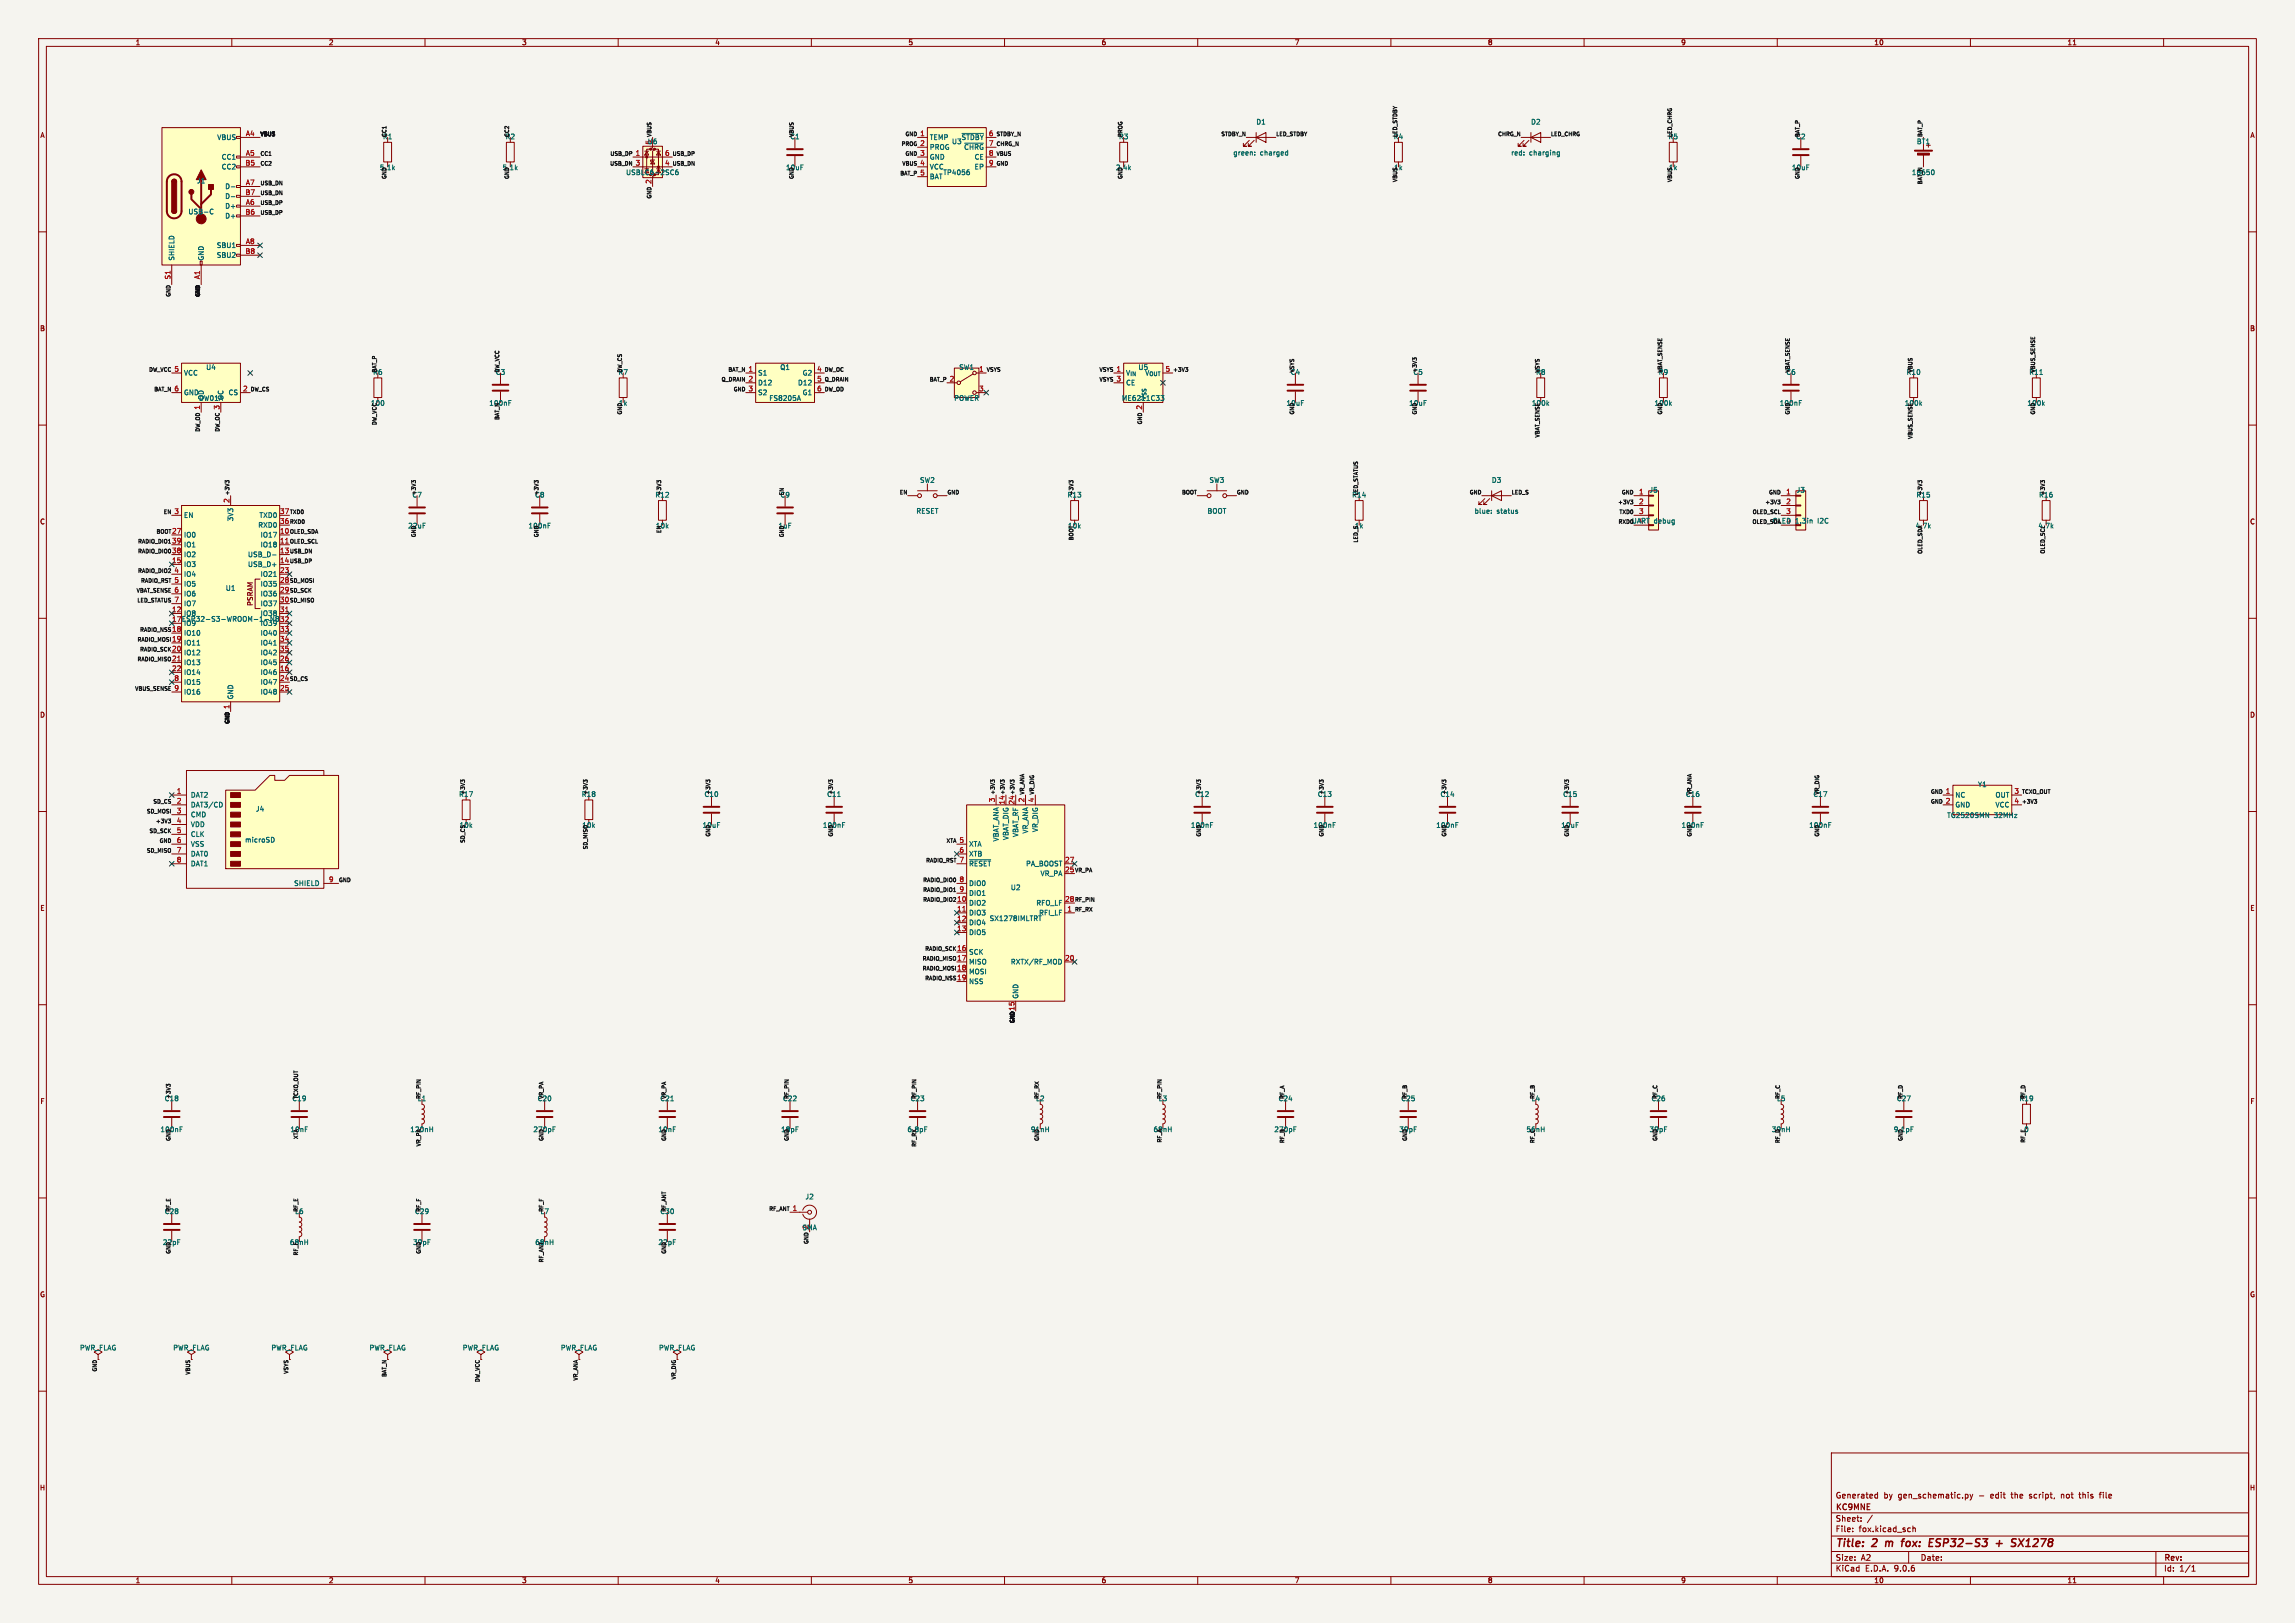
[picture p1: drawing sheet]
<svg xmlns="http://www.w3.org/2000/svg" width="594mm" height="420mm" viewBox="0 0 594 420" stroke-linecap="round" stroke-linejoin="round" font-family="sans-serif">
<defs><g id="words">
<g font-size="2.8" fill="#840000">
<text x="475" y="400.9">Title:</text>
<text x="484.7" y="400.9">2</text>
<text x="488.9" y="400.9">m</text>
<text x="493.9" y="400.9">fox:</text>
<text x="501.7" y="400.9">ESP32-S3</text>
<text x="519.9" y="400.9">+</text>
<text x="524.7" y="400.9">SX1278</text>
</g>
<g font-size="2.1" fill="#840000">
<text x="475" y="388">Generated</text>
<text x="487.5" y="388">by</text>
<text x="491.3" y="388">gen_schematic.py</text>
<text x="512.3" y="388">-</text>
<text x="515.5" y="388">edit</text>
<text x="521" y="388">the</text>
<text x="525.8" y="388">script,</text>
<text x="534.2" y="388">not</text>
<text x="539" y="388">this</text>
<text x="544.5" y="388">file</text>
<text x="475" y="394">Sheet:</text>
<text x="475" y="391.2">KC9MNE</text>
<text x="475" y="396.7">File:</text>
<text x="481.1" y="396.7">fox.kicad_sch</text>
<text x="475" y="406.9">KiCad</text>
<text x="475" y="404.1">Size:</text>
<text x="481.7" y="404.1">A2</text>
<text x="482.7" y="406.9">E.D.A.</text>
<text x="490.3" y="406.9">9.0.6</text>
<text x="497" y="404.1">Date:</text>
<text x="560" y="404.3">Rev:</text>
<text x="560" y="406.9">Id:</text>
<text x="564.1" y="406.9">1/1</text>
</g>
<g font-size="1.8" fill="#840000">
<text x="35" y="11.9">1</text>
<text x="85" y="11.9">2</text>
<text x="135" y="11.9">3</text>
<text x="185" y="11.9">4</text>
<text x="235" y="11.9">5</text>
<text x="285" y="11.9">6</text>
<text x="335" y="11.9">7</text>
<text x="385" y="11.9">8</text>
<text x="435" y="11.9">9</text>
<text x="485" y="11.9">10</text>
<text x="535" y="11.9">11</text>
<text x="10.3" y="35.9">A</text>
<text x="582.3" y="35.9">A</text>
<text x="10.3" y="85.9">B</text>
<text x="582.3" y="85.9">B</text>
<text x="10.3" y="135.9">C</text>
<text x="582.3" y="135.9">C</text>
<text x="65.6" y="156.9" transform="rotate(-90 65.6 156.9)">PSRAM</text>
<text x="10.3" y="185.9">D</text>
<text x="582.3" y="185.9">D</text>
<text x="10.3" y="235.9">E</text>
<text x="582.3" y="235.9">E</text>
<text x="10.3" y="285.9">F</text>
<text x="582.3" y="285.9">F</text>
<text x="10.3" y="335.9">G</text>
<text x="582.3" y="335.9">G</text>
<text x="10.2" y="385.9">H</text>
<text x="582.2" y="385.9">H</text>
<text x="35" y="409.9">1</text>
<text x="85" y="409.9">2</text>
<text x="135" y="409.9">3</text>
<text x="185" y="409.9">4</text>
<text x="235" y="409.9">5</text>
<text x="285" y="409.9">6</text>
<text x="335" y="409.9">7</text>
<text x="385" y="409.9">8</text>
<text x="435" y="409.9">9</text>
<text x="485" y="409.9">10</text>
<text x="535" y="409.9">11</text>
</g>
<g font-size="1.8" fill="#a90000">
<text x="63.5" y="35.3">A4</text>
<text x="238.1" y="35.3">1</text>
<text x="255.8" y="35.3">6</text>
<text x="63.5" y="40.4">A5</text>
<text x="164.4" y="40.4">1</text>
<text x="172" y="40.4">6</text>
<text x="238.1" y="37.8">2</text>
<text x="238.1" y="40.4">3</text>
<text x="255.8" y="37.8">7</text>
<text x="255.8" y="40.4">8</text>
<text x="63.4" y="42.9">B5</text>
<text x="164.4" y="42.9">3</text>
<text x="168.7" y="47.7" transform="rotate(-90 168.7 47.7)">2</text>
<text x="172" y="42.9">4</text>
<text x="238.1" y="42.9">4</text>
<text x="238.1" y="45.5">5</text>
<text x="255.8" y="42.9">9</text>
<text x="63.4" y="50.5">B7</text>
<text x="63.5" y="48">A7</text>
<text x="63.5" y="53.1">A6</text>
<text x="63.4" y="55.6">B6</text>
<text x="63.4" y="65.8">B8</text>
<text x="63.5" y="63.2">A8</text>
<text x="44.2" y="72.4" transform="rotate(-90 44.2 72.4)">S1</text>
<text x="51.8" y="72.4" transform="rotate(-90 51.8 72.4)">A1</text>
<text x="45" y="96.3">5</text>
<text x="45" y="101.3">6</text>
<text x="62.8" y="101.3">2</text>
<text x="193.6" y="96.3">1</text>
<text x="193.6" y="98.8">2</text>
<text x="193.6" y="101.3">3</text>
<text x="211.4" y="96.3">4</text>
<text x="211.4" y="98.8">5</text>
<text x="211.4" y="101.3">6</text>
<text x="245.7" y="98.8">2</text>
<text x="253.3" y="96.3">1</text>
<text x="253.3" y="101.3">3</text>
<text x="288.9" y="96.3">1</text>
<text x="288.9" y="98.8">3</text>
<text x="301.6" y="96.3">5</text>
<text x="51.8" y="106.1" transform="rotate(-90 51.8 106.1)">1</text>
<text x="56.9" y="106.1" transform="rotate(-90 56.9 106.1)">3</text>
<text x="295.7" y="106.1" transform="rotate(-90 295.7 106.1)">2</text>
<text x="59.4" y="130.2" transform="rotate(-90 59.4 130.2)">2</text>
<text x="424.1" y="128">1</text>
<text x="424.1" y="130.6">2</text>
<text x="462.2" y="128">1</text>
<text x="462.2" y="130.6">2</text>
<text x="45" y="133.1">3</text>
<text x="72.3" y="133.1">37</text>
<text x="72.3" y="135.6">36</text>
<text x="424.1" y="133.1">3</text>
<text x="462.2" y="133.1">3</text>
<text x="72.3" y="138.2">10</text>
<text x="72.3" y="140.7">11</text>
<text x="72.3" y="143.3">13</text>
<text x="44.4" y="145.8">15</text>
<text x="45" y="148.3">4</text>
<text x="72.3" y="145.8">14</text>
<text x="72.3" y="148.3">23</text>
<text x="45" y="150.9">5</text>
<text x="45" y="153.4">6</text>
<text x="45" y="156">7</text>
<text x="72.3" y="150.9">28</text>
<text x="72.3" y="153.4">29</text>
<text x="72.3" y="156">30</text>
<text x="44.4" y="158.5">12</text>
<text x="72.3" y="158.5">31</text>
<text x="72.3" y="163.6">33</text>
<text x="72.3" y="166.1">34</text>
<text x="44.4" y="168.7">20</text>
<text x="44.4" y="173.7">22</text>
<text x="72.3" y="168.7">35</text>
<text x="72.3" y="171.2">26</text>
<text x="72.3" y="173.7">16</text>
<text x="45" y="176.3">8</text>
<text x="45" y="178.8">9</text>
<text x="72.3" y="176.3">24</text>
<text x="72.3" y="178.8">25</text>
<text x="59.4" y="183.6" transform="rotate(-90 59.4 183.6)">1</text>
<text x="45.6" y="205.5">1</text>
<text x="45.6" y="208">2</text>
<text x="257.6" y="207.7" transform="rotate(-90 257.6 207.7)">3</text>
<text x="260.1" y="208.3" transform="rotate(-90 260.1 208.3)">14</text>
<text x="262.6" y="208.3" transform="rotate(-90 262.6 208.3)">24</text>
<text x="265.2" y="207.7" transform="rotate(-90 265.2 207.7)">2</text>
<text x="267.7" y="207.7" transform="rotate(-90 267.7 207.7)">4</text>
<text x="503.5" y="205.5">1</text>
<text x="503.5" y="208">2</text>
<text x="521.3" y="205.5">3</text>
<text x="521.3" y="208">4</text>
<text x="45.6" y="210.6">3</text>
<text x="45.6" y="213.1">4</text>
<text x="45.6" y="215.6">5</text>
<text x="45.6" y="218.2">6</text>
<text x="45.6" y="220.7">7</text>
<text x="248.2" y="218.2">5</text>
<text x="248.2" y="220.7">6</text>
<text x="45.6" y="223.3">8</text>
<text x="248.2" y="223.3">7</text>
<text x="275.5" y="223.3">27</text>
<text x="275.5" y="225.8">25</text>
<text x="85" y="228.3">9</text>
<text x="248.2" y="228.3">8</text>
<text x="248.2" y="230.9">9</text>
<text x="275.5" y="233.4">28</text>
<text x="247.6" y="236">11</text>
<text x="247.6" y="238.5">12</text>
<text x="276.2" y="236">1</text>
<text x="247.6" y="241">13</text>
<text x="247.6" y="246.1">16</text>
<text x="275.5" y="248.7">20</text>
<text x="205" y="313.4">1</text>
</g>
<g font-size="1.8" fill="#006464">
<text x="325" y="32.4">D1</text>
<text x="396.2" y="32.4">D2</text>
<text x="56.1" y="36.4">VBUS</text>
<text x="57.3" y="41.5">CC1</text>
<text x="167.5" y="37.5">U6</text>
<text x="168.7" y="37.5" transform="rotate(-90 168.7 37.5)">5</text>
<text x="240.5" y="36.4">TEMP</text>
<text x="240.5" y="39">PROG</text>
<text x="240.5" y="41.5">GND</text>
<text x="246.3" y="37.5">U3</text>
<text x="248.8" y="36.4">~{STDBY}</text>
<text x="249.4" y="39">~{CHRG}</text>
<text x="252.1" y="41.5">CE</text>
<text x="319.1" y="40.4">green:</text>
<text x="326.1" y="40.4">charged</text>
<text x="391" y="40.4">red:</text>
<text x="395.8" y="40.4">charging</text>
<text x="496" y="37.5">BT1</text>
<text x="50.9" y="47.7">J1</text>
<text x="57.3" y="44">CC2</text>
<text x="98.2" y="44.2">5.1k</text>
<text x="130" y="44.2">5.1k</text>
<text x="161.9" y="45.5">USBLC6-2SC6</text>
<text x="203.3" y="44.2">10uF</text>
<text x="240.5" y="44">VCC</text>
<text x="240.5" y="46.6">BAT</text>
<text x="244" y="45.5">TP4056</text>
<text x="252.1" y="44">EP</text>
<text x="288.7" y="44.2">2.4k</text>
<text x="463.7" y="44.2">10uF</text>
<text x="494.7" y="45.5">18650</text>
<text x="58.2" y="49.1">D-</text>
<text x="58.2" y="51.7">D-</text>
<text x="48.6" y="55.7">USB-C</text>
<text x="58.2" y="54.2">D+</text>
<text x="58.2" y="56.7">D+</text>
<text x="56" y="64.4">SBU1</text>
<text x="45.3" y="67.6" transform="rotate(-90 45.3 67.6)">SHIELD</text>
<text x="52.9" y="67.6" transform="rotate(-90 52.9 67.6)">GND</text>
<text x="56" y="66.9">SBU2</text>
<text x="53.2" y="95.9">U4</text>
<text x="201.8" y="95.9">Q1</text>
<text x="248.2" y="95.9">SW1</text>
<text x="294.5" y="95.9">U5</text>
<text x="47.5" y="97.4">VCC</text>
<text x="196.1" y="97.4">S1</text>
<text x="196.1" y="99.9">D12</text>
<text x="206.4" y="99.9">D12</text>
<text x="207.6" y="97.4">G2</text>
<text x="291.3" y="97.4">V_{IN}V_{OUT}</text>
<text x="291.3" y="99.9">CE</text>
<text x="493.4" y="97.2">R10</text>
<text x="47.5" y="102.5">GND</text>
<text x="51.4" y="103.9">DW01A</text>
<text x="52.9" y="103.6" transform="rotate(-90 52.9 103.6)">OD</text>
<text x="58" y="103.6" transform="rotate(-90 58 103.6)">OC</text>
<text x="59" y="102.5">CS</text>
<text x="126.5" y="105.2">100nF</text>
<text x="196.1" y="102.5">S2</text>
<text x="199" y="103.9">FS8205A</text>
<text x="207.6" y="102.5">G1</text>
<text x="246.9" y="103.9">POWER</text>
<text x="290.2" y="103.9">ME6211C33</text>
<text x="296.8" y="103.6" transform="rotate(-90 296.8 103.6)">V_{SS}</text>
<text x="332.9" y="105.2">10uF</text>
<text x="364.6" y="105.2">10uF</text>
<text x="428.1" y="105.2">100k</text>
<text x="460.5" y="105.2">100nF</text>
<text x="524.6" y="105.2">100k</text>
<text x="238" y="125.1">SW2</text>
<text x="312.9" y="125.1">SW3</text>
<text x="386" y="125.1">D3</text>
<text x="169.5" y="128.9">R12</text>
<text x="201.9" y="128.9">C9</text>
<text x="276.2" y="128.9">R13</text>
<text x="426.8" y="127.7">J5</text>
<text x="464.9" y="127.7">J3</text>
<text x="495.9" y="128.9">R15</text>
<text x="527.6" y="128.9">R16</text>
<text x="47.5" y="134.2">EN</text>
<text x="60.6" y="135" transform="rotate(-90 60.6 135)">3V3</text>
<text x="66.7" y="136.8">RXD0</text>
<text x="67" y="134.2">TXD0</text>
<text x="105.5" y="136.9">22uF</text>
<text x="136.7" y="136.9">100nF</text>
<text x="169.6" y="136.9">10k</text>
<text x="201.4" y="136.9">1uF</text>
<text x="237.1" y="133.1">RESET</text>
<text x="312.4" y="133.1">BOOT</text>
<text x="381.5" y="133.1">blue:</text>
<text x="387.4" y="133.1">status</text>
<text x="422.2" y="135.7">UART</text>
<text x="424.1" y="135.6">4</text>
<text x="428.1" y="135.7">debug</text>
<text x="458.7" y="135.7">OLED 1.3in</text>
<text x="462.2" y="135.6">4</text>
<text x="470.6" y="135.7">I2C</text>
<text x="47.5" y="139.3">IO0</text>
<text x="47.5" y="141.8">IO1</text>
<text x="67.3" y="139.3">IO17</text>
<text x="67.3" y="141.8">IO18</text>
<text x="47.5" y="144.4">IO2</text>
<text x="47.5" y="146.9">IO3</text>
<text x="47.5" y="149.5">IO4</text>
<text x="64.1" y="144.4">USB_D-</text>
<text x="64.1" y="146.9">USB_D+</text>
<text x="67.3" y="149.5">IO21</text>
<text x="47.5" y="152">IO5</text>
<text x="47.5" y="154.5">IO6</text>
<text x="58.3" y="153.1">U1</text>
<text x="67.3" y="152">IO35</text>
<text x="67.3" y="154.5">IO36</text>
<text x="44.4" y="161">17 ESP32-S3-WROOM-1-N8</text>
<text x="47.5" y="157.1">IO7</text>
<text x="47.5" y="159.6">IO8</text>
<text x="67.3" y="157.1">IO37</text>
<text x="67.3" y="159.6">IO38</text>
<text x="72.3" y="161">32</text>
<text x="47.5" y="162.2">IO9</text>
<text x="47.5" y="164.7">IO10</text>
<text x="47.5" y="167.2">IO11</text>
<text x="67.3" y="162.2">IO39</text>
<text x="67.3" y="164.7">IO40</text>
<text x="67.3" y="167.2">IO41</text>
<text x="47.5" y="169.8">IO12</text>
<text x="47.5" y="172.3">IO13</text>
<text x="67.3" y="169.8">IO42</text>
<text x="67.3" y="172.3">IO45</text>
<text x="47.5" y="174.9">IO14</text>
<text x="47.5" y="177.4">IO15</text>
<text x="47.5" y="179.9">IO16</text>
<text x="67.3" y="174.9">IO46</text>
<text x="67.3" y="177.4">IO47</text>
<text x="67.3" y="179.9">IO48</text>
<text x="60.6" y="181.1" transform="rotate(-90 60.6 181.1)">GND</text>
<text x="511.8" y="203.9">Y1</text>
<text x="49.3" y="206.6">DAT2</text>
<text x="49.3" y="209.1">DAT3/CD</text>
<text x="118.7" y="206.4">R17</text>
<text x="150.5" y="206.4">R18</text>
<text x="182.2" y="206.4">C10</text>
<text x="214" y="206.4">C11</text>
<text x="309.2" y="206.4">C12</text>
<text x="341" y="206.4">C13</text>
<text x="372.7" y="206.4">C14</text>
<text x="404.5" y="206.4">C15</text>
<text x="506" y="206.6">NC</text>
<text x="506" y="209.1">GND</text>
<text x="516.4" y="206.6">OUT</text>
<text x="516.4" y="209.1">VCC</text>
<text x="49.3" y="211.7">CMD</text>
<text x="49.3" y="214.2">VDD</text>
<text x="66.1" y="210.2">J4</text>
<text x="181.7" y="214.4">10uF</text>
<text x="212.9" y="214.4">100nF</text>
<text x="266.3" y="215.8" transform="rotate(-90 266.3 215.8)">VR_ANA</text>
<text x="268.8" y="215.5" transform="rotate(-90 268.8 215.5)">VR_DIG</text>
<text x="308.1" y="214.4">100nF</text>
<text x="339.9" y="214.4">100nF</text>
<text x="371.6" y="214.4">100nF</text>
<text x="404" y="214.4">10uF</text>
<text x="435.1" y="214.4">100nF</text>
<text x="468.1" y="214.4">100nF</text>
<text x="503.8" y="211.9">TG2520SMN</text>
<text x="516.1" y="211.9">32MHz</text>
<text x="49.3" y="216.8">CLK</text>
<text x="49.3" y="219.3">VSS</text>
<text x="49.3" y="221.8">DAT0</text>
<text x="63.3" y="218.2">microSD</text>
<text x="250.7" y="219.3">XTA</text>
<text x="250.7" y="221.8">XTB</text>
<text x="258.7" y="217.9" transform="rotate(-90 258.7 217.9)">VBAT_ANA</text>
<text x="261.2" y="217.5" transform="rotate(-90 261.2 217.5)">VBAT_DIG</text>
<text x="263.8" y="216.7" transform="rotate(-90 263.8 216.7)">VBAT_RF</text>
<text x="49.3" y="224.4">DAT1</text>
<text x="250.7" y="224.4">~{RESET}</text>
<text x="265.4" y="224.4">PA_BOOST</text>
<text x="269.2" y="226.9">VR_PA</text>
<text x="76" y="229.5">SHIELD</text>
<text x="250.7" y="229.5">DIO0</text>
<text x="250.7" y="232">DIO1</text>
<text x="261.5" y="230.5">U2</text>
<text x="250.7" y="234.5">DIO2</text>
<text x="250.7" y="237.1">DIO3</text>
<text x="250.7" y="239.6">DIO4</text>
<text x="256" y="238.5">SX1278IMLTRT</text>
<text x="268.1" y="234.5">RFO_LF</text>
<text x="268.8" y="237.1">RFI_LF</text>
<text x="250.7" y="242.2">DIO5</text>
<text x="250.7" y="247.2">SCK</text>
<text x="250.7" y="249.8">MISO</text>
<text x="261.5" y="249.8">RXTX/RF_MOD</text>
<text x="250.7" y="252.3">MOSI</text>
<text x="250.7" y="254.9">NSS</text>
<text x="263.8" y="258.6" transform="rotate(-90 263.8 258.6)">GND</text>
<text x="42.5" y="285.2">C18</text>
<text x="330.8" y="285.2">C24</text>
<text x="362.5" y="285.2">C25</text>
<text x="490.8" y="285.2">C27</text>
<text x="41.4" y="293.2">100nF</text>
<text x="75" y="293.2">10nF</text>
<text x="106.1" y="293.2">120nH</text>
<text x="137.9" y="293.2">270pF</text>
<text x="170.3" y="293.2">10nF</text>
<text x="202" y="293.2">18pF</text>
<text x="234.8" y="293.2">6.8pF</text>
<text x="266.7" y="293.2">91nH</text>
<text x="298.4" y="293.2">68nH</text>
<text x="329.7" y="293.2">270pF</text>
<text x="362.1" y="293.2">39pF</text>
<text x="395" y="293.2">56nH</text>
<text x="426.8" y="293.2">39pF</text>
<text x="458.5" y="293.2">39nH</text>
<text x="490" y="293.2">9.1pF</text>
<text x="208.4" y="310.6">J2</text>
<text x="42.5" y="314.4">C28</text>
<text x="107.3" y="314.4">C29</text>
<text x="42" y="322.4">22pF</text>
<text x="74.9" y="322.4">68nH</text>
<text x="106.8" y="322.4">39pF</text>
<text x="170.3" y="322.4">22pF</text>
<text x="207.6" y="318.6">SMA</text>
<text x="209.3" y="318.2" transform="rotate(-90 209.3 318.2)">2</text>
<text x="20.6" y="349.7">PWR_FLAG</text>
<text x="44.7" y="349.7">PWR_FLAG</text>
<text x="70.1" y="349.7">PWR_FLAG</text>
<text x="95.5" y="349.7">PWR_FLAG</text>
<text x="119.6" y="349.7">PWR_FLAG</text>
<text x="145" y="349.7">PWR_FLAG</text>
<text x="170.4" y="349.7">PWR_FLAG</text>
</g>
<g font-size="1.8" fill="#0f0f0f">
<text x="99" y="36.2">R1</text>
<text x="130.7" y="36.2">R2</text>
<text x="204.4" y="36.2">C1</text>
<text x="289.5" y="36.2">R3</text>
<text x="360.6" y="36.2">R4</text>
<text x="431.7" y="36.2">R5</text>
<text x="464.7" y="36.2">C2</text>
<text x="360.7" y="44.2">1k</text>
<text x="431.8" y="44.2">1k</text>
<text x="96.4" y="97.2">R6</text>
<text x="128.2" y="97.2">C3</text>
<text x="159.9" y="97.2">R7</text>
<text x="333.9" y="97.2">C4</text>
<text x="365.7" y="97.2">C5</text>
<text x="397.4" y="97.2">R8</text>
<text x="429.2" y="97.2">R9</text>
<text x="462.2" y="97.2">C6</text>
<text x="525.1" y="97.2">R11</text>
<text x="95.9" y="105.2">100</text>
<text x="160.1" y="105.2">1k</text>
<text x="396.4" y="105.2">100k</text>
<text x="492.9" y="105.2">100k</text>
<text x="106.6" y="128.9">C7</text>
<text x="138.4" y="128.9">C8</text>
<text x="349.8" y="128.9">R14</text>
<text x="276.3" y="136.9">10k</text>
<text x="350.6" y="136.9">1k</text>
<text x="495.7" y="136.9">4.7k</text>
<text x="527.5" y="136.9">4.7k</text>
<text x="44.4" y="138.2">27</text>
<text x="44.4" y="140.7">39</text>
<text x="44.4" y="143.3">38</text>
<text x="44.4" y="163.6">18</text>
<text x="44.4" y="166.1">19</text>
<text x="44.4" y="171.2">21</text>
<text x="436.2" y="206.4">C16</text>
<text x="469.2" y="206.4">C17</text>
<text x="118.8" y="214.4">10k</text>
<text x="150.6" y="214.4">10k</text>
<text x="247.6" y="233.4">10</text>
<text x="247.6" y="248.7">17</text>
<text x="247.6" y="251.2">18</text>
<text x="247.6" y="253.7">19</text>
<text x="262.6" y="261.7" transform="rotate(-90 262.6 261.7)">15</text>
<text x="75.5" y="285.2">C19</text>
<text x="108" y="285.2">L1</text>
<text x="139" y="285.2">C20</text>
<text x="170.8" y="285.2">C21</text>
<text x="202.5" y="285.2">C22</text>
<text x="235.5" y="285.2">C23</text>
<text x="268" y="285.2">L2</text>
<text x="299.8" y="285.2">L3</text>
<text x="396.3" y="285.2">L4</text>
<text x="427.3" y="285.2">C26</text>
<text x="459.8" y="285.2">L5</text>
<text x="522.6" y="285.2">R19</text>
<text x="523.8" y="293.2">0</text>
<text x="76.2" y="314.4">L6</text>
<text x="139.7" y="314.4">L7</text>
<text x="170.8" y="314.4">C30</text>
<text x="138.4" y="322.4">68nH</text>
</g>
<g font-size="1.4" fill="#0f0f0f">
<text x="67.3" y="35.3">VBUS</text>
<text x="100.1" y="35.6" transform="rotate(-90 100.1 35.6)">CC1</text>
<text x="131.8" y="35.6" transform="rotate(-90 131.8 35.6)">CC2</text>
<text x="168.6" y="35.6" transform="rotate(-90 168.6 35.6)">VBUS</text>
<text x="205.5" y="35.6" transform="rotate(-90 205.5 35.6)">VBUS</text>
<text x="234.2" y="35.3">GND</text>
<text x="257.8" y="35.3">STDBY_N</text>
<text x="290.6" y="35.6" transform="rotate(-90 290.6 35.6)">PROG</text>
<text x="315.9" y="35.3">STDBY_N</text>
<text x="330.2" y="35.3">LED_STDBY</text>
<text x="361.7" y="35.6" transform="rotate(-90 361.7 35.6)">LED_STDBY</text>
<text x="387.6" y="35.3">CHRG_N</text>
<text x="401.3" y="35.3">LED_CHRG</text>
<text x="432.8" y="35.6" transform="rotate(-90 432.8 35.6)">LED_CHRG</text>
<text x="465.8" y="35.6" transform="rotate(-90 465.8 35.6)">BAT_P</text>
<text x="497.6" y="35.6" transform="rotate(-90 497.6 35.6)">BAT_P</text>
<text x="67.3" y="40.4">CC1</text>
<text x="157.8" y="40.4">USB_DP</text>
<text x="174" y="40.4">USB_DP</text>
<text x="233.2" y="37.8">PROG</text>
<text x="234.2" y="40.4">GND</text>
<text x="257.8" y="37.8">CHRG_N</text>
<text x="257.8" y="40.4">VBUS</text>
<text x="67.3" y="42.9">CC2</text>
<text x="67.3" y="48">USB_DN</text>
<text x="100.1" y="46.5" transform="rotate(-90 100.1 46.5)">GND</text>
<text x="131.8" y="46.5" transform="rotate(-90 131.8 46.5)">GND</text>
<text x="157.8" y="42.9">USB_DN</text>
<text x="174" y="42.9">USB_DN</text>
<text x="205.5" y="46.5" transform="rotate(-90 205.5 46.5)">GND</text>
<text x="232.9" y="45.4">BAT_P</text>
<text x="233.4" y="42.9">VBUS</text>
<text x="257.8" y="42.9">GND</text>
<text x="290.6" y="46.5" transform="rotate(-90 290.6 46.5)">GND</text>
<text x="361.7" y="47.3" transform="rotate(-90 361.7 47.3)">VBUS</text>
<text x="432.8" y="47.3" transform="rotate(-90 432.8 47.3)">VBUS</text>
<text x="465.8" y="46.5" transform="rotate(-90 465.8 46.5)">GND</text>
<text x="497.6" y="47.9" transform="rotate(-90 497.6 47.9)">BAT_N</text>
<text x="67.3" y="50.5">USB_DN</text>
<text x="67.3" y="53.1">USB_DP</text>
<text x="168.6" y="51.6" transform="rotate(-90 168.6 51.6)">GND</text>
<text x="67.3" y="55.6">USB_DP</text>
<text x="44.2" y="77" transform="rotate(-90 44.2 77)">GND</text>
<text x="51.8" y="77" transform="rotate(-90 51.8 77)">GND</text>
<text x="38.4" y="96.2">DW_VCC</text>
<text x="39.8" y="101.3">BAT_N</text>
<text x="64.8" y="101.3">DW_CS</text>
<text x="97.5" y="96.5" transform="rotate(-90 97.5 96.5)">BAT_P</text>
<text x="129.3" y="96.5" transform="rotate(-90 129.3 96.5)">DW_VCC</text>
<text x="161" y="96.5" transform="rotate(-90 161 96.5)">DW_CS</text>
<text x="186.6" y="98.8">Q_DRAIN</text>
<text x="188.4" y="96.2">BAT_N</text>
<text x="189.7" y="101.3">GND</text>
<text x="213.4" y="96.2">DW_OC</text>
<text x="213.4" y="98.8">Q_DRAIN</text>
<text x="213.4" y="101.3">DW_OD</text>
<text x="240.5" y="98.8">BAT_P</text>
<text x="255.3" y="96.2">VSYS</text>
<text x="284.4" y="96.2">VSYS</text>
<text x="284.4" y="98.8">VSYS</text>
<text x="303.5" y="96.2">+3V3</text>
<text x="335" y="96.5" transform="rotate(-90 335 96.5)">VSYS</text>
<text x="366.8" y="96.5" transform="rotate(-90 366.8 96.5)">+3V3</text>
<text x="398.5" y="96.5" transform="rotate(-90 398.5 96.5)">VSYS</text>
<text x="430.3" y="96.5" transform="rotate(-90 430.3 96.5)">VBAT_SENSE</text>
<text x="463.3" y="96.5" transform="rotate(-90 463.3 96.5)">VBAT_SENSE</text>
<text x="495" y="96.5" transform="rotate(-90 495 96.5)">VBUS</text>
<text x="526.8" y="96.5" transform="rotate(-90 526.8 96.5)">VBUS_SENSE</text>
<text x="161" y="107.4" transform="rotate(-90 161 107.4)">GND</text>
<text x="335" y="107.4" transform="rotate(-90 335 107.4)">GND</text>
<text x="366.8" y="107.4" transform="rotate(-90 366.8 107.4)">GND</text>
<text x="430.3" y="107.4" transform="rotate(-90 430.3 107.4)">GND</text>
<text x="463.3" y="107.4" transform="rotate(-90 463.3 107.4)">GND</text>
<text x="526.8" y="107.4" transform="rotate(-90 526.8 107.4)">GND</text>
<text x="51.8" y="111.9" transform="rotate(-90 51.8 111.9)">DW_OD</text>
<text x="56.9" y="111.9" transform="rotate(-90 56.9 111.9)">DW_OC</text>
<text x="97.5" y="110.2" transform="rotate(-90 97.5 110.2)">DW_VCC</text>
<text x="129.3" y="108.8" transform="rotate(-90 129.3 108.8)">BAT_N</text>
<text x="295.6" y="110" transform="rotate(-90 295.6 110)">GND</text>
<text x="398.5" y="113.4" transform="rotate(-90 398.5 113.4)">VBAT_SENSE</text>
<text x="495" y="113.8" transform="rotate(-90 495 113.8)">VBUS_SENSE</text>
<text x="59.4" y="128.3" transform="rotate(-90 59.4 128.3)">+3V3</text>
<text x="107.7" y="128.3" transform="rotate(-90 107.7 128.3)">+3V3</text>
<text x="139.4" y="128.3" transform="rotate(-90 139.4 128.3)">+3V3</text>
<text x="171.2" y="128.3" transform="rotate(-90 171.2 128.3)">+3V3</text>
<text x="202.9" y="128.3" transform="rotate(-90 202.9 128.3)">EN</text>
<text x="232.7" y="128">EN</text>
<text x="245.1" y="128">GND</text>
<text x="277.9" y="128.3" transform="rotate(-90 277.9 128.3)">+3V3</text>
<text x="305.8" y="128">BOOT</text>
<text x="320" y="128">GND</text>
<text x="351.5" y="128.3" transform="rotate(-90 351.5 128.3)">LED_STATUS</text>
<text x="380.2" y="128">GND</text>
<text x="391.2" y="128">LED_S</text>
<text x="418.7" y="130.5">+3V3</text>
<text x="419.6" y="128">GND</text>
<text x="456.8" y="130.5">+3V3</text>
<text x="457.7" y="128">GND</text>
<text x="497.6" y="128.3" transform="rotate(-90 497.6 128.3)">+3V3</text>
<text x="529.3" y="128.3" transform="rotate(-90 529.3 128.3)">+3V3</text>
<text x="42.2" y="133.1">EN</text>
<text x="74.9" y="133.1">TXD0</text>
<text x="74.9" y="135.6">RXD0</text>
<text x="418.7" y="135.6">RXD0</text>
<text x="419" y="133.1">TXD0</text>
<text x="453.4" y="135.6">OLED_SDA</text>
<text x="453.5" y="133.1">OLED_SCL</text>
<text x="35.6" y="143.2">RADIO_DIO0</text>
<text x="35.6" y="140.7">RADIO_DIO1</text>
<text x="40.3" y="138.2">BOOT</text>
<text x="74.9" y="143.2">USB_DN</text>
<text x="74.9" y="138.2">OLED_SDA</text>
<text x="74.9" y="140.7">OLED_SCL</text>
<text x="107.7" y="139.2" transform="rotate(-90 107.7 139.2)">GND</text>
<text x="139.4" y="139.2" transform="rotate(-90 139.4 139.2)">GND</text>
<text x="171.2" y="138.1" transform="rotate(-90 171.2 138.1)">EN</text>
<text x="202.9" y="139.2" transform="rotate(-90 202.9 139.2)">GND</text>
<text x="277.9" y="140" transform="rotate(-90 277.9 140)">BOOT</text>
<text x="351.5" y="140.6" transform="rotate(-90 351.5 140.6)">LED_S</text>
<text x="497.6" y="143.5" transform="rotate(-90 497.6 143.5)">OLED_SDA</text>
<text x="529.3" y="143.4" transform="rotate(-90 529.3 143.4)">OLED_SCL</text>
<text x="35.6" y="148.3">RADIO_DIO2</text>
<text x="74.9" y="145.8">USB_DP</text>
<text x="35.2" y="153.4">VBAT_SENSE</text>
<text x="35.4" y="155.9">LED_STATUS</text>
<text x="36.3" y="150.9">RADIO_RST</text>
<text x="74.9" y="150.9">SD_MOSI</text>
<text x="74.9" y="153.4">SD_SCK</text>
<text x="74.9" y="155.9">SD_MISO</text>
<text x="35.4" y="166.1">RADIO_MOSI</text>
<text x="36.1" y="163.6">RADIO_NSS</text>
<text x="35.4" y="171.2">RADIO_MISO</text>
<text x="36.1" y="168.6">RADIO_SCK</text>
<text x="34.8" y="178.8">VBUS_SENSE</text>
<text x="74.9" y="176.3">SD_CS</text>
<text x="59.4" y="187.5" transform="rotate(-90 59.4 187.5)">GND</text>
<text x="39.5" y="208">SD_CS</text>
<text x="120.4" y="205.7" transform="rotate(-90 120.4 205.7)">+3V3</text>
<text x="152.1" y="205.7" transform="rotate(-90 152.1 205.7)">+3V3</text>
<text x="183.9" y="205.7" transform="rotate(-90 183.9 205.7)">+3V3</text>
<text x="215.6" y="205.7" transform="rotate(-90 215.6 205.7)">+3V3</text>
<text x="257.5" y="205.7" transform="rotate(-90 257.5 205.7)">+3V3</text>
<text x="260.1" y="205.7" transform="rotate(-90 260.1 205.7)">+3V3</text>
<text x="262.6" y="205.7" transform="rotate(-90 262.6 205.7)">+3V3</text>
<text x="265.2" y="205.7" transform="rotate(-90 265.2 205.7)">VR_ANA</text>
<text x="267.7" y="205.7" transform="rotate(-90 267.7 205.7)">VR_DIG</text>
<text x="310.9" y="205.7" transform="rotate(-90 310.9 205.7)">+3V3</text>
<text x="342.6" y="205.7" transform="rotate(-90 342.6 205.7)">+3V3</text>
<text x="374.4" y="205.7" transform="rotate(-90 374.4 205.7)">+3V3</text>
<text x="406.1" y="205.7" transform="rotate(-90 406.1 205.7)">+3V3</text>
<text x="437.9" y="205.7" transform="rotate(-90 437.9 205.7)">VR_ANA</text>
<text x="470.9" y="205.7" transform="rotate(-90 470.9 205.7)">VR_DIG</text>
<text x="499.6" y="205.5">GND</text>
<text x="499.6" y="208">GND</text>
<text x="523.2" y="208">+3V3</text>
<text x="523.2" y="205.5">TCXO_OUT</text>
<text x="37.9" y="210.5">SD_MOSI</text>
<text x="38.5" y="215.6">SD_SCK</text>
<text x="40.2" y="213.1">+3V3</text>
<text x="37.9" y="220.7">SD_MISO</text>
<text x="41.1" y="218.2">GND</text>
<text x="120.4" y="218.3" transform="rotate(-90 120.4 218.3)">SD_CS</text>
<text x="152.1" y="220" transform="rotate(-90 152.1 220)">SD_MISO</text>
<text x="183.9" y="216.7" transform="rotate(-90 183.9 216.7)">GND</text>
<text x="215.6" y="216.7" transform="rotate(-90 215.6 216.7)">GND</text>
<text x="244.8" y="218.2">XTA</text>
<text x="310.9" y="216.7" transform="rotate(-90 310.9 216.7)">GND</text>
<text x="342.6" y="216.7" transform="rotate(-90 342.6 216.7)">GND</text>
<text x="374.4" y="216.7" transform="rotate(-90 374.4 216.7)">GND</text>
<text x="406.1" y="216.7" transform="rotate(-90 406.1 216.7)">GND</text>
<text x="437.9" y="216.7" transform="rotate(-90 437.9 216.7)">GND</text>
<text x="470.9" y="216.7" transform="rotate(-90 470.9 216.7)">GND</text>
<text x="239.5" y="223.2">RADIO_RST</text>
<text x="278.1" y="225.8">VR_PA</text>
<text x="87.6" y="228.3">GND</text>
<text x="238.8" y="228.3">RADIO_DIO0</text>
<text x="238.8" y="233.4">RADIO_DIO2</text>
<text x="238.8" y="230.9">RADIO_DIO1</text>
<text x="278.1" y="233.4">RF_PIN</text>
<text x="278.1" y="235.9">RF_RX</text>
<text x="238.6" y="248.6">RADIO_MISO</text>
<text x="238.6" y="251.2">RADIO_MOSI</text>
<text x="239.3" y="246.1">RADIO_SCK</text>
<text x="239.3" y="253.7">RADIO_NSS</text>
<text x="262.6" y="264.9" transform="rotate(-90 262.6 264.9)">GND</text>
<text x="44.2" y="284.5" transform="rotate(-90 44.2 284.5)">+3V3</text>
<text x="77.2" y="284.5" transform="rotate(-90 77.2 284.5)">TCXO_OUT</text>
<text x="108.9" y="284.5" transform="rotate(-90 108.9 284.5)">RF_PIN</text>
<text x="140.7" y="284.5" transform="rotate(-90 140.7 284.5)">VR_PA</text>
<text x="172.4" y="284.5" transform="rotate(-90 172.4 284.5)">VR_PA</text>
<text x="204.2" y="284.5" transform="rotate(-90 204.2 284.5)">RF_PIN</text>
<text x="237.2" y="284.5" transform="rotate(-90 237.2 284.5)">RF_PIN</text>
<text x="269" y="284.5" transform="rotate(-90 269 284.5)">RF_RX</text>
<text x="300.7" y="284.5" transform="rotate(-90 300.7 284.5)">RF_PIN</text>
<text x="332.5" y="284.5" transform="rotate(-90 332.5 284.5)">RF_A</text>
<text x="364.2" y="284.5" transform="rotate(-90 364.2 284.5)">RF_B</text>
<text x="397.2" y="284.5" transform="rotate(-90 397.2 284.5)">RF_B</text>
<text x="429" y="284.5" transform="rotate(-90 429 284.5)">RF_C</text>
<text x="460.7" y="284.5" transform="rotate(-90 460.7 284.5)">RF_C</text>
<text x="492.5" y="284.5" transform="rotate(-90 492.5 284.5)">RF_D</text>
<text x="524.2" y="284.5" transform="rotate(-90 524.2 284.5)">RF_D</text>
<text x="44.2" y="295.4" transform="rotate(-90 44.2 295.4)">GND</text>
<text x="77.2" y="294.9" transform="rotate(-90 77.2 294.9)">XTA</text>
<text x="108.9" y="296.8" transform="rotate(-90 108.9 296.8)">VR_PA</text>
<text x="140.7" y="295.4" transform="rotate(-90 140.7 295.4)">GND</text>
<text x="172.4" y="295.4" transform="rotate(-90 172.4 295.4)">GND</text>
<text x="204.2" y="295.4" transform="rotate(-90 204.2 295.4)">GND</text>
<text x="237.2" y="296.9" transform="rotate(-90 237.2 296.9)">RF_RX</text>
<text x="269" y="295.4" transform="rotate(-90 269 295.4)">GND</text>
<text x="300.7" y="295.8" transform="rotate(-90 300.7 295.8)">RF_A</text>
<text x="332.5" y="296" transform="rotate(-90 332.5 296)">RF_B</text>
<text x="364.2" y="295.4" transform="rotate(-90 364.2 295.4)">GND</text>
<text x="397.2" y="296" transform="rotate(-90 397.2 296)">RF_C</text>
<text x="429" y="295.4" transform="rotate(-90 429 295.4)">GND</text>
<text x="460.7" y="296" transform="rotate(-90 460.7 296)">RF_D</text>
<text x="492.5" y="295.4" transform="rotate(-90 492.5 295.4)">GND</text>
<text x="524.2" y="295.9" transform="rotate(-90 524.2 295.9)">RF_E</text>
<text x="44.2" y="313.7" transform="rotate(-90 44.2 313.7)">RF_E</text>
<text x="77.2" y="313.7" transform="rotate(-90 77.2 313.7)">RF_E</text>
<text x="108.9" y="313.7" transform="rotate(-90 108.9 313.7)">RF_F</text>
<text x="140.7" y="313.7" transform="rotate(-90 140.7 313.7)">RF_F</text>
<text x="172.4" y="313.7" transform="rotate(-90 172.4 313.7)">RF_ANT</text>
<text x="198.9" y="313.4">RF_ANT</text>
<text x="209.3" y="322.1" transform="rotate(-90 209.3 322.1)">GND</text>
<text x="44.2" y="324.6" transform="rotate(-90 44.2 324.6)">GND</text>
<text x="77.2" y="325" transform="rotate(-90 77.2 325)">RF_F</text>
<text x="108.9" y="324.6" transform="rotate(-90 108.9 324.6)">GND</text>
<text x="140.7" y="326.9" transform="rotate(-90 140.7 326.9)">RF_ANT</text>
<text x="172.4" y="324.6" transform="rotate(-90 172.4 324.6)">GND</text>
<text x="25.1" y="355.1" transform="rotate(-90 25.1 355.1)">GND</text>
<text x="49.3" y="355.9" transform="rotate(-90 49.3 355.9)">VBUS</text>
<text x="74.7" y="355.7" transform="rotate(-90 74.7 355.7)">VSYS</text>
<text x="100.1" y="356.5" transform="rotate(-90 100.1 356.5)">BAT_N</text>
<text x="124.2" y="357.8" transform="rotate(-90 124.2 357.8)">DW_VCC</text>
<text x="149.6" y="357.4" transform="rotate(-90 149.6 357.4)">VR_ANA</text>
<text x="175" y="357.1" transform="rotate(-90 175 357.1)">VR_DIG</text>
</g>
</g></defs>
<path d="M0 0h594v420h-594z" fill="#f5f4ef" stroke="#f5f4ef" stroke-width=".26"/>
<g fill="none" stroke="#840000" stroke-width=".26">
<path d="M10 10h574v400h-574zM12 12h570v396h-570zM60 10v2M110 10v2M160 10v2M210 10v2M260 10v2M310 10v2M360 10v2M410 10v2M460 10v2M510 10v2"/>
<path d="M536.6 11.6h.7M560 10v2M10 60h2M582 60h2M10 110h2M582 110h2M234.9 128.3h2.6M237.5 127h5.1M240 125.2v1.8M242.6 128.3h2.5M10 160h2M582 160h2"/>
<path d="M10 210h2M119.6 207h2.1v5.1h-2.1zM120.6 212.1v1.3M582 210h2M10 260h2M582 260h2M429.3 284.5v2.8M429.3 289.3v2.8M461 285.8l.5 .1 .2 .5-.2 .4-.5 .2 .5 .3 .1 .6-.6 .4M461 288.3l.5 .2 .2 .4-.2 .5-.5 .2 .5 .1 .2 .5-.2 .5-.5 .1v1.3M10 310h2M582 310h2"/>
<path d="M10 360h2M474 376h108v32h-108zM582 360h2M474 397.5h108M474 391.5h108M479.5 396.2v.2M479.5 395.4v.2M481.7 393.5v.2M481.7 392.7v.2M484.6 392.1l-1.3 1.9M485.4 387.6h.6M485.4 386.7h.6"/>
<path d="M486 386.2v1.5M494.3 395.4h.2M494.5 396.3l-.2 .1M495.1 394.9v1.5M495.1 395.5l.6-.1v1M508.8 386.7l.6 .3-.1 .5-.5 .2M509.9 386.7l.3 1M510.2 387.7l-.3 .5M510.6 386.7l-.4 1M533.5 386.7v1M533.6 386.7l-.1 .1M538 386.7h.6"/>
<path d="M538.2 386.2v1.3l.3 .2M543.3 386.7h.6M543.9 386.2l-.4 .2v1.3M60 408v2M110 408v2M160 408v2M210 408v2M260 408v2M310 408v2M360 408v2M410 408v2M460 408v2"/>
<path d="M474 404.5h108M474 401.5h108M494 401.5v3M510 408v2M536.6 409.6h.7M558 401.5v6.5M560 408v2M567.3 406.6h.9M567.3 405.5l.4-.4v1.5"/>
<circle cx="238" cy="128.3" r=".51"/>
<circle cx="242.1" cy="128.3" r=".51"/>
</g>
<path d="M488.2 398.9l-.2 1.3M492.1 398.9h.8M492.9 398.2l-.5 .3-.2 1.7M499.4 399.1h.7M499.5 398.2h1M516.7 399.4h1.5M517.5 398.7l-.1 1.5M521.9 398.3l-.8-.1-.4 .4M522.6 398.2l1 2M523.9 398.2l-1.6 2M499.3 400.2h.9" fill="none" stroke="#840000" stroke-width=".4"/>
<path d="M427.2 287.5h4.1M427.2 289.1h4.1" fill="none" stroke="#840000" stroke-width=".51"/>
<path d="M47 94h15.2v10.1h-15.2z" fill="#ffffc2"/>
<g fill="none" stroke="#840000" stroke-width=".26">
<path d="M44.4 96.5h2.6M47 94h15.2v10.1h-15.2zM44.4 101.6h2.6M52.1 104.1v2.6M57.1 104.1v2.6M62.2 101.6h2.6M277.1 129.5h2v5.1h-2zM278.1 134.6v1.3M151.4 207h2v5.1h-2zM152.4 212.1v1.3M184.1 205.7v2.8M184.1 210.6v2.8"/>
<path d="M44.4 313.7v2.8M44.4 318.5v2.8M175.3 350.5l1-.6-1-.6-1.1 .6 1.1 .6v1.3"/>
</g>
<path d="M182.1 208.8h4.1M182.1 210.3h4.1M42.4 316.7h4.1M42.4 318.3h4.1" fill="none" stroke="#840000" stroke-width=".51"/>
<path d="M247 95.3h6.4v7.6h-6.4z" fill="#ffffc2"/>
<g fill="none" stroke="#840000" stroke-width=".26">
<path d="M245.1 99.1h2.5M247 95.3h6.4v7.6h-6.4zM251.8 96.8l-3.3 2M252.7 96.5h2.6M252.7 101.6h2.6M374.6 205.7v2.8M374.6 210.6v2.8M49.5 350.5l1-.6-1-.6-1 .6 1 .6v1.3M124.5 350.5l1-.6-1-.6-1.1 .6 1.1 .6v1.3M149.9 350.5l1-.6-1-.6-1.1 .6 1.1 .6v1.3"/>
<circle cx="248.2" cy="99.1" r=".46"/>
<circle cx="252.2" cy="96.5" r=".46"/>
<circle cx="252.2" cy="101.6" r=".46"/>
</g>
<path d="M372.6 208.8h4.1M372.6 210.3h4.1" fill="none" stroke="#840000" stroke-width=".51"/>
<path d="M376.8 213.5h.4M376.8 212.9h.6" fill="none" stroke="#006464" stroke-width=".26"/>
<path d="M58.4 204.5h7.6l3.8-3.8h1.3v1.2h2.6l1.2-1.2h12.7v24.1h-29.2z" fill="#ffffc2"/>
<g fill="none" stroke="#840000" stroke-width=".26">
<path d="M129.5 96.5v2.8M160.3 97.8h2v5.1h-2zM129.5 101.3v2.8M161.3 102.9v1.2M107.9 128.3v2.8M107.9 133.1v2.8M139.7 128.3v2.8M139.7 133.1v2.8M44.4 205.7h3.9M44.4 208.3h3.9M44.4 210.8h3.9M44.4 213.4h3.9"/>
<path d="M44.4 215.9h3.9M44.4 218.4h3.9M58.4 204.5h7.6l3.8-3.8h1.3v1.2h2.6l1.2-1.2h12.7v24.1h-29.2zM83.8 200.7v-1.3h-35.5v30.5h35.5v-5.1M406.4 205.7v2.8M406.4 210.6v2.8M438.1 205.7v2.8M438.1 210.6v2.8M471.2 205.7v2.8M471.2 210.6v2.8M44.4 221h3.9M44.4 223.5h3.9"/>
<path d="M83.8 228.6h3.8M44.4 284.5v2.8M44.4 289.3v2.8M77.5 284.5v2.8M77.5 289.3v2.8M109.2 285.8l.5 .1 .2 .5-.2 .4-.5 .2 .5 .3 .1 .6-.6 .4M109.2 288.3l.5 .2 .2 .4-.2 .5-.5 .2 .5 .1 .2 .5-.2 .5-.5 .1v1.3M141 284.5v2.8M141 289.3v2.8M172.7 284.5v2.8M172.7 289.3v2.8M204.5 284.5v2.8"/>
<path d="M204.5 289.3v2.8M237.5 284.5v2.8M237.5 289.3v2.8M141 315l.4 .1 .2 .5-.2 .5-.4 .1 .3 .1 .3 .4-.1 .5-.5 .3 .5 .2 .1 .6-.2 .3-.4 .2M141 318.8l.4 .2 .2 .4-.2 .5-.4 .1v1.3M172.7 313.7v2.8M172.7 318.5v2.8M204.5 313.7h4.5M207.8 313.2a1.81 1.81 0 0 1 2.8-1 1.81 1.81 0 0 1 0 2.9 1.81 1.81 0 0 1-2.8-.9M209.5 315.5v3.3M100.3 350.5l1-.6-1-.6-1 .6 1 .6v1.3"/>
<circle cx="209.6" cy="313.7" r=".51"/>
</g>
<g fill="#840000" stroke="#840000" stroke-width=".26">
<path d="M59.7 205.1h2.5v1.3h-2.5z"/>
<path d="M59.7 207.6h2.5v1.3h-2.5z"/>
<path d="M59.7 210.2h2.5v1.3h-2.5z"/>
<path d="M59.7 212.7h2.5v1.3h-2.5z"/>
<path d="M59.7 215.3h2.5v1.2h-2.5z"/>
<path d="M59.7 217.8h2.5v1.3h-2.5z"/>
<path d="M59.7 220.3h2.5v1.3h-2.5z"/>
<path d="M59.7 222.9h2.5v1.3h-2.5z"/>
</g>
<g fill="none" stroke="#006464" stroke-width=".26">
<path d="M131.7 104.2h.4M131.7 103.6h.6M141.8 136h.5M141.8 135.4h.7M57.3 207.7l.2 .4-.2 .7M70.5 216.7a.68 .68 0 0 1 .5 .6 .68 .68 0 0 1-.5 .6M440.3 213.5h.4M440.3 212.9h.6M473.3 213.5h.4M473.3 212.9h.6M46.6 292.2h.4M46.6 291.6h.6"/>
<path d="M111.2 292.2h.8M112 291.6v1.3M143.1 292.2h.4M143.1 291.6h.6M173.6 284.9h.7M239.3 291.6h.6"/>
</g>
<g fill="none" stroke="#840000" stroke-width=".51">
<path d="M127.5 99.6h4.1M127.5 101.1h4.1M105.9 131.3h4.1M105.9 132.8h4.1M137.7 131.3h4M137.7 132.8h4M404.4 208.8h4M404.4 210.3h4M436.1 208.8h4.1M436.1 210.3h4.1M469.1 208.8h4.1M469.1 210.3h4.1"/>
<path d="M42.4 287.5h4.1M42.4 289.1h4.1M75.4 287.5h4.1M75.4 289.1h4.1M138.9 287.5h4.1M138.9 289.1h4.1M170.7 287.5h4.1M170.7 289.1h4.1M202.4 287.5h4.1M202.4 289.1h4.1M235.5 287.5h4M235.5 289.1h4"/>
<path d="M170.7 316.7h4.1M170.7 318.3h4.1"/>
</g>
<path d="M505.5 203.2h15.2v7.6h-15.2z" fill="#ffffc2"/>
<path d="M311.1 205.7v2.8M311.1 210.6v2.8M342.9 205.7v2.8M342.9 210.6v2.8M502.9 205.7h2.6M502.9 208.3h2.6M505.5 203.2h15.2v7.6h-15.2zM520.7 205.7h2.5M520.7 208.3h2.5" fill="none" stroke="#840000" stroke-width=".26"/>
<path d="M313.3 213.5h.4M313.3 212.9h.6M345 213.5h.5M345 212.9h.7M514 210.3l.7 1.3v-1.3" fill="none" stroke="#006464" stroke-width=".26"/>
<path d="M309.1 208.8h4.1M309.1 210.3h4.1M340.9 208.8h4M340.9 210.3h4" fill="none" stroke="#840000" stroke-width=".51"/>
<path d="M240 33h15.3v15.3h-15.3z" fill="#ffffc2"/>
<g fill="none" stroke="#840000" stroke-width=".26">
<path d="M131.1 36.8h2v5.1h-2zM205.7 35.6v2.8M237.5 35.6h2.5M237.5 38.1h2.5M240 33h15.3v15.3h-15.3zM255.3 35.6h2.5M255.3 38.1h2.5M132.1 41.9v1.3M205.7 40.4v2.8M237.5 40.6h2.5M237.5 43.2h2.5M237.5 45.7h2.5"/>
<path d="M255.3 40.6h2.5M255.3 43.2h2.5M269.2 285.8l.5 .1 .2 .5-.2 .4-.5 .2 .6 .3v.6l-.6 .4M269.2 288.3l.5 .2 .2 .4-.2 .5-.5 .2 .5 .1 .2 .5-.2 .5-.5 .1v1.3"/>
</g>
<path d="M249 34.5h5.5M249.6 37.1h4.9M250.6 43.9h.2M250.7 44.4l.2 .3-.2 .5" fill="none" stroke="#006464" stroke-width=".26"/>
<path d="M203.7 38.6h4.1M203.7 40.1h4.1" fill="none" stroke="#840000" stroke-width=".51"/>
<path d="M250.2 208.3h25.4v50.8h-25.4z" fill="#ffffc2"/>
<g fill="none" stroke="#840000" stroke-width=".26">
<path d="M99.3 36.8h2v5.1h-2zM100.3 41.9v1.3M247.6 218.4h2.6M250.2 208.3h25.4v50.8h-25.4zM257.8 205.7v2.6M260.3 205.7v2.6M262.9 205.7v2.6M265.4 205.7v2.6M268 205.7v2.6M247.6 221h2.6M247.6 223.5h2.6M247.6 228.6h2.6"/>
<path d="M247.6 231.1h2.6M247.6 233.7h2.6M247.6 236.2h2.6M247.6 238.8h2.6M275.6 223.5h2.5M275.6 233.7h2.5M275.6 236.2h2.5M275.6 226.1h2.5M247.6 241.3h2.6M247.6 246.4h2.6M247.6 248.9h2.6M247.6 251.5h2.6"/>
<path d="M247.6 254h2.6M262.9 259.1v2.5M275.6 248.9h2.5M397.5 285.8l.5 .1 .2 .5-.2 .4-.5 .2 .5 .3 .1 .6-.6 .4M397.5 288.3l.5 .2 .2 .4-.2 .5-.5 .2 .5 .1 .2 .5-.2 .5-.5 .1v1.3M109.2 313.7v2.8M109.2 318.5v2.8"/>
</g>
<path d="M250.9 222.5h5.5M274.7 248.5v.7" fill="none" stroke="#006464" stroke-width=".26"/>
<path d="M249.2 235.8h.7" fill="none" stroke="#a90000" stroke-width=".26"/>
<path d="M107.2 316.7h4.1M107.2 318.3h4.1" fill="none" stroke="#840000" stroke-width=".51"/>
<path d="M47 130.8h25.4v50.8h-25.4z" fill="#ffffc2"/>
<g fill="none" stroke="#840000" stroke-width=".26">
<path d="M44.4 133.4h2.6M44.4 138.4h2.6M47 130.8h25.4v50.8h-25.4zM59.7 128.3v2.5M72.4 133.4h2.5M72.4 138.4h2.5M72.4 135.9h2.5M44.4 141h2.6M44.4 143.5h2.6M44.4 146.1h2.6M44.4 148.6h2.6M44.4 151.1h2.6"/>
<path d="M44.4 153.7h2.6M44.4 156.2h2.6M44.4 158.8h2.6M67.3 149.9h-1.3v7.6h1.3M72.4 141h2.5M72.4 143.5h2.5M72.4 146.1h2.5M72.4 148.6h2.5M72.4 151.1h2.5M72.4 153.7h2.5M72.4 156.2h2.5M72.4 158.8h2.5"/>
<path d="M44.4 163.8h2.6M44.4 166.4h2.6M44.4 168.9h2.6M44.4 171.5h2.6M44.4 174h2.6M44.4 176.5h2.6M44.4 179.1h2.6M72.4 163.8h2.5M72.4 166.4h2.5M72.4 168.9h2.5M72.4 171.5h2.5M72.4 174h2.5"/>
<path d="M72.4 176.5h2.5M72.4 179.1h2.5M72.4 161.3h2.5M59.7 181.6v2.6M77.5 315l.4 .1 .2 .5-.2 .5-.4 .1 .3 .1 .3 .4-.1 .5-.5 .3 .5 .2 .1 .6-.2 .3-.4 .2M77.5 318.8l.4 .2 .2 .4-.2 .5-.4 .1v1.3M25.4 350.5l1-.6-1-.6-1 .6 1 .6v1.3M74.9 350.5l1-.6-1-.6-1 .6 1 .6v1.3"/>
</g>
<path d="M70.5 143.6h1M70.8 149.2h.7M70.8 159.5v1.3l-.7-1.3v1.3M71.6 159.5h.3M51 166.9h.7M70.8 166.9h.7M71.5 160.2l-.1 .1M71.6 160.1h.3M71.6 160.8h.3" fill="none" stroke="#006464" stroke-width=".26"/>
<path d="M73.9 140.6h.7M73.9 158.3h.7M46 171h.7" fill="none" stroke="#a90000" stroke-width=".26"/>
<path d="M166.4 37.8h5v8.2h-5z" fill="#ffffc2"/>
<g fill="#840000" stroke="#840000" stroke-width=".26">
<circle cx="167.4" cy="40.6" r=".25"/>
<circle cx="168.4" cy="38.6" r=".25"/>
<circle cx="169.4" cy="38.6" r=".25"/>
<circle cx="170.4" cy="43.2" r=".25"/>
</g>
<path d="M166.4 37.8h5v8.2h-5zM166.9 39.1h1M167.4 39.1l.5 1h-1zM168.4 38.6h-1v6.6h1M168.9 35.6v2.5l-.5 .5h1l-.5 .5v5.6l-.5 .5h1l-.5 .5v2.6M169.4 38.6h1v6.6h-1M169.9 39.1h1M170.4 39.1l.5 1h-1zM163.8 40.6h10.2M163.8 43.2h10.2M168.9 41.4l.5 1h-1zM169.4 41.4h-1v.4" fill="none" stroke="#840000" stroke-width=".26"/>
<path d="M175.4 43.9l-.5 .4-.1 .7 .3 .2 .4-.1-.1-.6-.3-.1-.3 .3" fill="none" stroke="#006464" stroke-width=".26"/>
<path d="M41.9 33h20.3v35.6h-20.3z" fill="#ffffc2"/>
<g fill="none" stroke="#840000" stroke-width=".26">
<path d="M41.9 33h20.3v35.6h-20.3zM61.2 35.3h1v.5h-1zM62.2 35.6h5.1M44.4 47l.2-.5 .5-.1 .4 .1 .2 .5M44.4 54.6l.2 .5 .5 .1 .4-.1 .2-.5M61.2 40.4h1v.5h-1zM61.2 42.9h1v.5h-1zM61.2 48h1v.5h-1zM61.2 50.5h1v.6h-1zM61.2 53.1h1v.5h-1zM61.2 55.6h1v.5h-1zM62.2 40.6h5.1"/>
<path d="M62.2 43.2h5.1M62.2 48.3h5.1M62.2 50.8h5.1M62.2 53.3h5.1M62.2 55.9h5.1M44.4 68.6v5.1M51.8 67.6h.5v1h-.5zM52.1 68.6v5.1M61.2 63.2h1v.6h-1zM61.2 65.8h1v.5h-1zM62.2 63.5h5.1M62.2 66h5.1"/>
</g>
<path d="M43.7 45.7a1.9 1.9 0 0 1 2.1-.5 1.9 1.9 0 0 1 1.2 1.8v7.6a1.91 1.91 0 0 1-1.9 1.9 1.91 1.91 0 0 1-1.9-1.9v-7.8zM49.5 50.3v1.3l2.6 2.5M52.1 46.5v10.1M54.6 49v1.3l-2.5 2.5" fill="none" stroke="#840000" stroke-width=".51"/>
<g fill="#840000" stroke="#840000" stroke-width=".26">
<path d="M44.4 47h1.3v7.6h-1.3z"/>
<path d="M44.6 46.5l.8-.1 .3 .6h-1.3z"/>
<path d="M44.4 54.6h1.3l-.2 .5-.4 .1-.5-.1z"/>
<path d="M52.1 43.9l1.2 2.6h-2.5z"/>
<path d="M54 47.8h1.2v1.2h-1.2z"/>
<circle cx="49.5" cy="49.7" r=".63"/>
<circle cx="52.1" cy="56.6" r="1.27"/>
</g>
<path d="M54.6 54.2h.6M55.2 55.3h-.6M59.8 48.4h1M59.8 50.9h1" fill="none" stroke="#006464" stroke-width=".26"/>
<path d="M195.6 94h15.2v10.1h-15.2z" fill="#ffffc2"/>
<g fill="none" stroke="#840000" stroke-width=".26">
<path d="M322.6 35.6h7.6M323.3 36.3l-1.5 1.5h.8h-.8v-.7M324.6 36.3l-1.5 1.5h.7h-.7v-.7M325.1 35.6l2.6-1.3v2.5zM325.1 34.3v2.5M360.9 36.8h2.1v5.1h-2.1zM393.7 35.6h7.6M394.5 36.3l-1.6 1.5h.8h-.8v-.7M395.7 36.3l-1.5 1.5h.8h-.8v-.7M396.2 35.6l2.6-1.3v2.5zM396.2 34.3v2.5M361.9 41.9v1.3"/>
<path d="M96.8 97.8h2v5.1h-2zM193 96.5h2.6M193 99.1h2.6M195.6 94h15.2v10.1h-15.2zM210.8 96.5h2.6M210.8 99.1h2.6M335.3 96.5v2.8M367 96.5v2.8M397.8 97.8h2v5.1h-2zM429.5 97.8h2v5.1h-2zM526 97.8h2.1v5.1h-2.1zM97.8 102.9v1.2"/>
<path d="M193 101.6h2.6M210.8 101.6h2.6M335.3 101.3v2.8M367 101.3v2.8M398.8 102.9v1.2M430.5 102.9v1.2M527 102.9v1.2M170.4 129.5h2.1v5.1h-2.1zM171.4 134.6v1.3M203.2 128.3v2.8M203.2 133.1v2.8M309.9 128.3h2.5"/>
<path d="M312.4 127h5.1M315 125.2v1.8M317.5 128.3h2.5M383.5 128.3h7.7M384.3 129l-1.5 1.6h.7h-.7v-.8M385.6 129l-1.6 1.6h.8h-.8v-.8M386.1 128.3l2.5-1.3v2.5zM386.1 127v2.5M215.9 205.7v2.8M215.9 210.6v2.8M301 285.8l.4 .1 .2 .5-.2 .4-.4 .2 .4 .2 .2 .3-.1 .6-.5 .2 .6 .5-.1 .5-.5 .3 .5 .2 .1 .5-.2 .4-.4 .1M301 290.8v1.3"/>
<path d="M332.7 284.5v2.8M332.7 289.3v2.8M364.5 284.5v2.8M364.5 289.3v2.8M492.8 284.5v2.8M492.8 289.3v2.8M523.5 285.8h2v5h-2zM524.5 290.8v1.3"/>
<circle cx="312.9" cy="128.3" r=".51"/>
<circle cx="317" cy="128.3" r=".51"/>
</g>
<g fill="none" stroke="#006464" stroke-width=".26">
<path d="M324.8 39.4v.1M332.9 39.3l.4 .1M333.3 38.9v1.2M403.6 39.3v1l-.2 .3-.3-.1M403.6 39.4h-.5M324.8 40v.1M333.3 40.1h-.4M403.1 40l.5 .1M527.9 96.9h.8M206.5 103.3h.6M206.8 102.4l.4 1.2M400.5 104.4l.4 .5"/>
<path d="M400.9 104.1l-.5 .4M432.3 104.4l.3 .5M432.6 104.1l-.5 .4M528.8 104.4l.3 .5M529.1 104.1l-.4 .4M386 132.7v.1M386 132.1v.1M392.5 132.4l.3 .3-.4 .1M392.5 132l.3 .1M216.8 206.1h.7M218 213.5h.5M218 212.9h.7"/>
<path d="M334.9 292.2h.4M334.9 291.6h.6M494.6 291.6h.6"/>
</g>
<g fill="none" stroke="#840000" stroke-width=".51">
<path d="M333.2 99.6h4.1M365 99.6h4.1M333.2 101.1h4.1M365 101.1h4.1M201.2 131.3h4M201.2 132.8h4M213.9 208.8h4M213.9 210.3h4M330.7 287.5h4.1M330.7 289.1h4.1M362.5 287.5h4M362.5 289.1h4"/>
<path d="M490.7 287.5h4.1M490.7 289.1h4.1"/>
</g>
<path d="M290.8 94h10.2v10.1h-10.2z" fill="#ffffc2"/>
<path d="M289.8 36.8h2v5.1h-2zM290.8 41.9v1.3M288.3 96.5h2.5M288.3 99.1h2.5M290.8 94h10.2v10.1h-10.2zM494.3 97.8h2v5.1h-2zM295.9 104.1v2.6M495.3 102.9v1.2" fill="none" stroke="#840000" stroke-width=".26"/>
<path d="M300.4 102.4h.8l-.4 .5 .4 .1v.4l-.2 .2h-.4M497 104.4l.4 .5M497.4 104.1l-.5 .4" fill="none" stroke="#006464" stroke-width=".26"/>
<path d="M464.8 127h2.6v10.2h-2.6z" fill="#ffffc2"/>
<g fill="none" stroke="#840000" stroke-width=".26">
<path d="M432.1 36.8h2v5.1h-2zM466.1 35.6v2.8M497.8 35.6v3.3M497.8 39.9v3.3M498.6 37.6h1M433.1 41.9v1.3M466.1 40.4v2.8M463.5 96.5v2.8M463.5 101.3v2.8M461 128.3h3.8M461 130.8h3.8M461 133.4h3.8"/>
<path d="M461 135.9h3.8M464.8 127h2.6v10.2h-2.6zM464.8 128.1h1.3v.3h-1.3zM464.8 130.7h1.3v.2h-1.3zM464.8 133.2h1.3v.3h-1.3z"/>
</g>
<path d="M500.1 44l.1-.1a.62 .62 0 0 1 .4 .7 .62 .62 0 0 1-.5 .6M465.7 104.2h.4M465.7 103.6h.6M469 134.6v.8" fill="none" stroke="#006464" stroke-width=".26"/>
<path d="M464.1 38.6h4M464.1 40.1h4M461.5 99.6h4.1M461.5 101.1h4.1" fill="none" stroke="#840000" stroke-width=".51"/>
<g fill="#840000" stroke="#840000" stroke-width=".26">
<path d="M495.6 38.9h4.5v.2h-4.5z"/>
<path d="M496.3 39.6h3.1v.5h-3.1z"/>
</g>
<path d="M426.7 127h2.6v10.2h-2.6z" fill="#ffffc2"/>
<g fill="none" stroke="#840000" stroke-width=".26">
<path d="M350.8 129.5h2v5.1h-2zM351.8 134.6v1.3M422.9 128.3h3.8M422.9 130.8h3.8M422.9 133.4h3.8M422.9 135.9h3.8M426.7 127h2.6v10.2h-2.6zM426.7 128.1h1.3v.3h-1.3zM426.7 130.7h1.3v.2h-1.3zM426.7 133.2h1.3v.3h-1.3zM426.7 135.8h1.3v.2h-1.3zM496.8 129.5h2.1v5.1h-2.1z"/>
<path d="M497.8 134.6v1.3M528.6 129.5h2v5.1h-2zM529.6 134.6v1.3"/>
</g>
<g fill="none" stroke="#0f0f0f" stroke-width=".26">
<path d="M306.8 95.1h.6l-.3 .4M307.2 95.5l.2 .2-.2 .4M366 92.9l-.4-.3v.6M366 92.8l.2-.2 .4 .2M58.7 124.7l-.4-.3v.6M59.2 124.4h-.3l-.2 .2M59.2 124.4v.1M59.2 124.5l.1 .1M106.9 124.7l-.4-.3v.6M107.4 124.4h-.3l-.2 .2M107.4 124.4l.1 .1M107.5 124.5v.1"/>
<path d="M138.7 124.6l.2-.2 .4 .2M138.7 124.7l-.4-.3v.6M170.4 124.7l-.4-.3v.6M170.5 124.5l-.1 .1M170.5 124.4v.1M170.5 124.4h.4l.1 .2M277.1 124.7l-.4-.3v.6M277.6 124.4h-.3l-.2 .2M277.6 124.4l.1 .1M277.7 124.5v.1M422 129.4h.6l-.3 .4 .3 .1v.3l-.5 .2M460.1 129.4h.6l-.3 .4 .3 .1v.3l-.5 .2"/>
<path d="M496.8 124.7l-.4-.3v.6M496.9 124.5l-.1 .1M496.9 124.4h.3l.2 .2M496.9 124.4v.1M528.6 124.6l.2-.2 .4 .2M528.6 124.7l-.4-.3v.6M43.5 212h.7l-.4 .3 .3 .1 .1 .4-.5 .2M119.6 202l.2-.2 .4 .2M119.6 202.2l-.4-.4v.6M151.4 202l.2-.2 .4 .2M151.4 202.2l-.4-.4v.6M183.1 202l.2-.2 .4 .2"/>
<path d="M183.1 202.2l-.4-.4v.6M214.9 202l.2-.2 .4 .2M214.9 202.2l-.4-.4v.6M256.8 202.2l-.4-.4v.6M256.8 202l.2-.2 .4 .2M259.3 202l.2-.2 .4 .2M259.3 202.2l-.4-.4v.6M261.9 202l.2-.2 .4 .2M261.9 202.2l-.4-.4v.6M310.1 202l.2-.2 .4 .2M310.1 202.2l-.4-.4v.6M341.9 202l.2-.2 .4 .2"/>
<path d="M341.9 202.2l-.4-.4v.6M373.6 202l.2-.2 .4 .2M373.6 202.2l-.4-.4v.6M405.4 202l.2-.2 .4 .2M405.4 202.2l-.4-.4v.6M526.5 206.9h.6l-.3 .4M527 207.3l.1 .1-.1 .5M43.4 280.9l-.4-.3v.6M43.4 280.8l.2-.2 .4 .2"/>
</g>
<g fill="none" stroke="#000084" stroke-width=".26">
<path d="M66.7 62.9l1.2 1.2M66.7 65.4l1.2 1.2M67.9 62.9l-1.2 1.2M67.9 65.4l-1.2 1.2M64.2 95.9l1.2 1.2M65.4 95.9l-1.2 1.2M300.4 98.5l1.2 1.2M301.6 98.5l-1.2 1.2M254.7 101l1.2 1.2M255.9 101l-1.2 1.2M43.8 158.1l1.3 1.3M43.8 145.4l1.3 1.3"/>
<path d="M45.1 158.1l-1.3 1.3M45.1 145.4l-1.3 1.3M74.3 158.1l1.2 1.3M74.3 148l1.2 1.2M75.5 158.1l-1.2 1.3M75.5 148l-1.2 1.2M43.8 173.4l1.3 1.2M43.8 175.9l1.3 1.2M43.8 160.7l1.3 1.2M45.1 173.4l-1.3 1.2M45.1 175.9l-1.3 1.2M45.1 160.7l-1.3 1.2"/>
<path d="M74.3 163.2l1.2 1.2M74.3 160.7l1.2 1.2M74.3 178.5l1.2 1.2M74.3 173.4l1.2 1.2M74.3 165.8l1.2 1.2M74.3 170.8l1.2 1.3M74.3 168.3l1.2 1.2M75.5 163.2l-1.2 1.2M75.5 160.7l-1.2 1.2M75.5 178.5l-1.2 1.2M75.5 173.4l-1.2 1.2M75.5 165.8l-1.2 1.2"/>
<path d="M75.5 170.8l-1.2 1.3M75.5 168.3l-1.2 1.2M43.8 205.1l1.3 1.2M45.1 205.1l-1.3 1.2M43.8 222.9l1.3 1.2M45.1 222.9l-1.3 1.2M247 238.2l1.3 1.2M247 235.6l1.3 1.2M247 220.4l1.3 1.2M248.3 238.2l-1.3 1.2M248.3 235.6l-1.3 1.2M248.3 220.4l-1.3 1.2"/>
<path d="M277.5 222.9l1.2 1.2M278.7 222.9l-1.2 1.2M247 240.7l1.3 1.2M248.3 240.7l-1.3 1.2M277.5 248.3l1.2 1.2M278.7 248.3l-1.2 1.2"/>
</g>
<use href="#words"/>
</svg>
